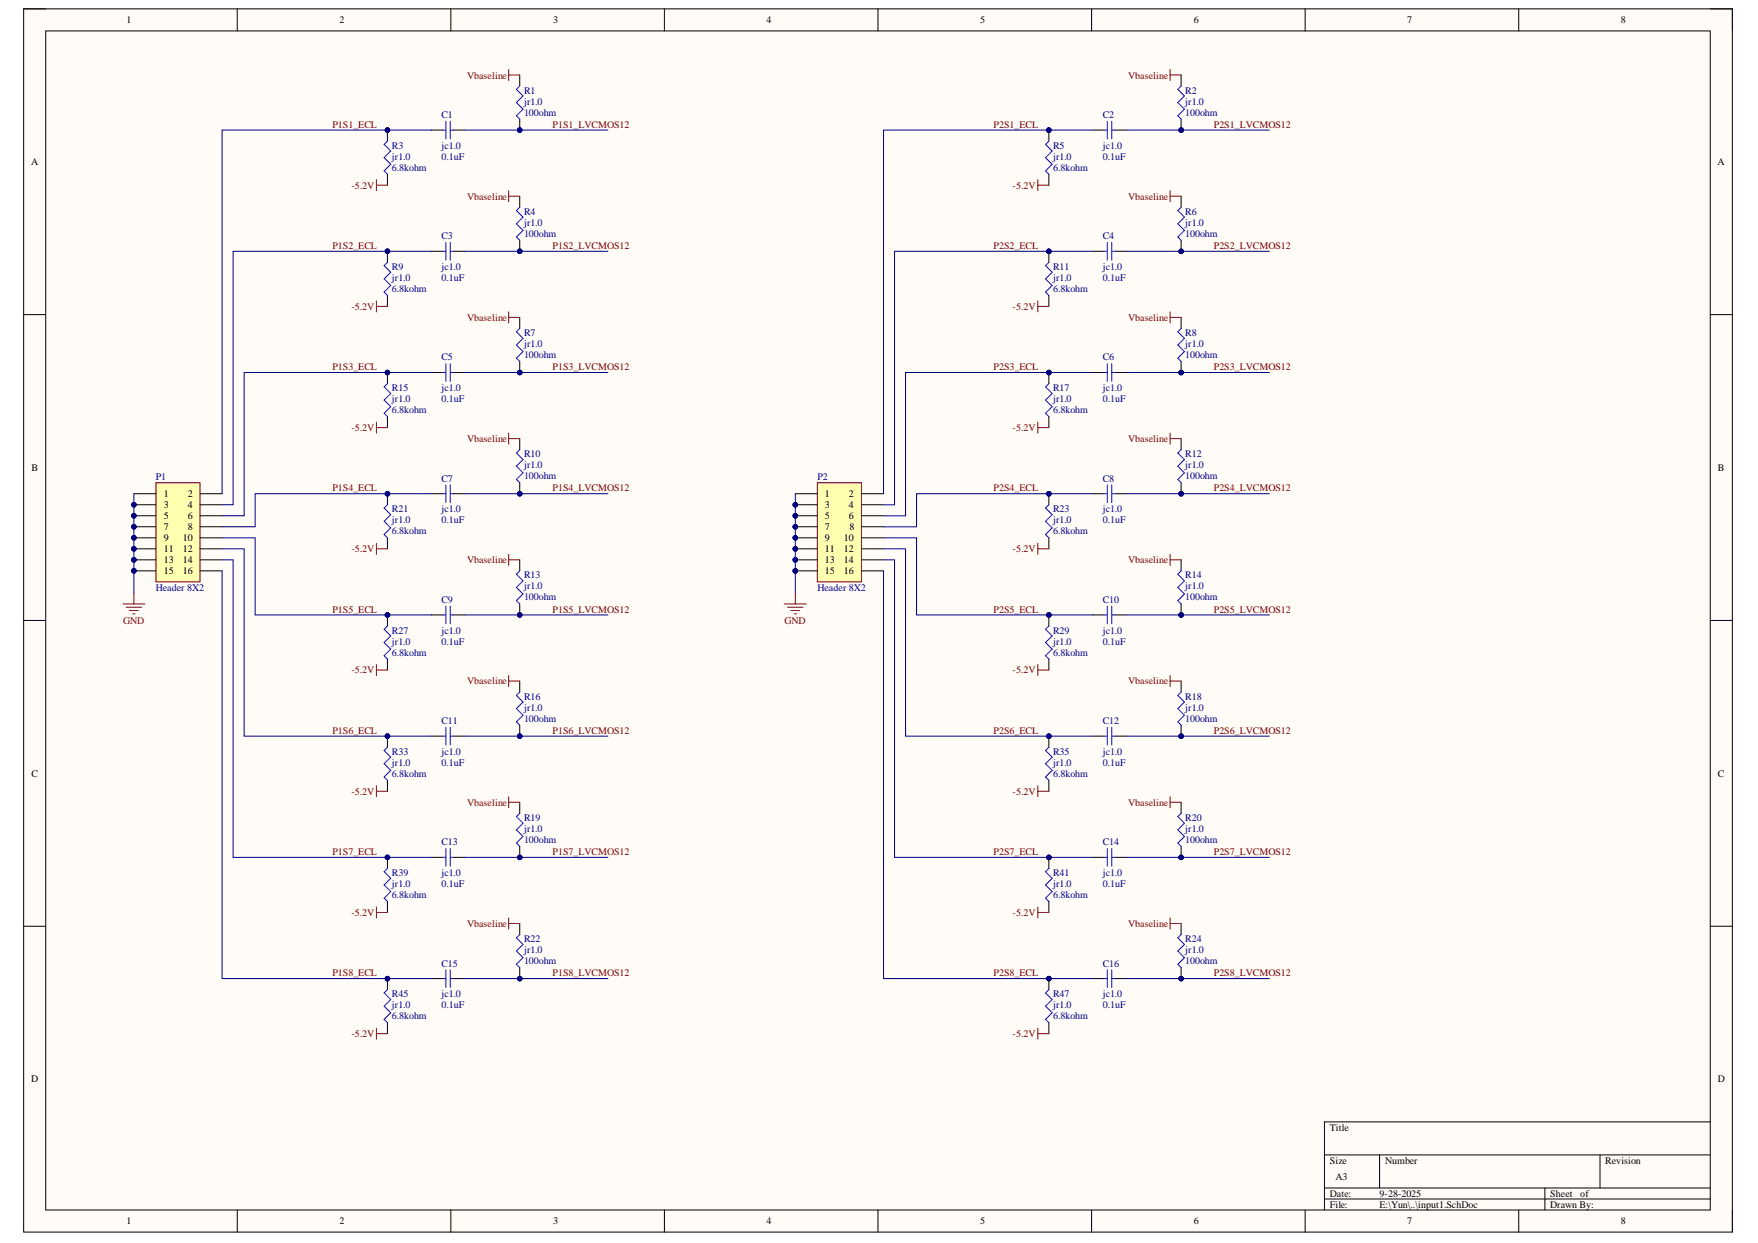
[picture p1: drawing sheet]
<svg xmlns="http://www.w3.org/2000/svg" width="297mm" height="210mm" viewBox="0 0 297 210" stroke-linecap="round" stroke-linejoin="round" font-family="sans-serif">
<defs><g id="words">
<g font-size="1.7">
<text x="21.4" y="3.9">1</text>
<text x="57.3" y="3.9">2</text>
<text x="93.5" y="3.9">3</text>
<text x="129.5" y="3.9">4</text>
<text x="165.6" y="3.9">5</text>
<text x="201.7" y="3.9">6</text>
<text x="237.7" y="3.9">7</text>
<text x="273.9" y="3.9">8</text>
<text x="5.2" y="27.9">A</text>
<text x="290.2" y="27.9">A</text>
<text x="5.3" y="79.5">B</text>
<text x="27.7" y="83.9">1</text>
<text x="31.7" y="83.9">2</text>
<text x="139.4" y="83.9">1</text>
<text x="143.4" y="83.9">2</text>
<text x="290.3" y="79.5">B</text>
<text x="27.7" y="85.8">3</text>
<text x="27.7" y="87.7">5</text>
<text x="27.7" y="89.6">7</text>
<text x="31.7" y="85.8">4</text>
<text x="31.7" y="87.7">6</text>
<text x="31.7" y="89.6">8</text>
<text x="139.4" y="85.8">3</text>
<text x="139.4" y="87.7">5</text>
<text x="139.4" y="89.6">7</text>
<text x="143.4" y="85.8">4</text>
<text x="143.4" y="87.7">6</text>
<text x="143.5" y="89.6">8</text>
<text x="27.7" y="91.4">9</text>
<text x="27.7" y="93.3">11</text>
<text x="27.7" y="95.1">13</text>
<text x="30.9" y="91.4">10</text>
<text x="30.9" y="93.3">12</text>
<text x="30.9" y="95.1">14</text>
<text x="139.4" y="91.4">9</text>
<text x="139.4" y="93.3">11</text>
<text x="139.4" y="95.1">13</text>
<text x="142.6" y="91.4">10</text>
<text x="142.6" y="93.3">12</text>
<text x="142.6" y="95.1">14</text>
<text x="27.7" y="97">15</text>
<text x="30.9" y="97">16</text>
<text x="139.4" y="97">15</text>
<text x="142.6" y="97">16</text>
<text x="5.3" y="131.1">C</text>
<text x="290.3" y="131.1">C</text>
<text x="5.2" y="182.8">D</text>
<text x="290.3" y="182.8">D</text>
<text x="224.7" y="191">Title</text>
<text x="224.7" y="196.5">Size</text>
<text x="234" y="196.5">Number</text>
<text x="271.2" y="196.5">Revision</text>
<text x="224.7" y="202.1">Date:</text>
<text x="224.7" y="204">File:</text>
<text x="225.6" y="199.3">A3</text>
<text x="233.1" y="202.1">9-28-2025</text>
<text x="233.1" y="204">E:\Yun\..\input1.SchDoc</text>
<text x="261.9" y="202.1">Sheet</text>
<text x="261.9" y="204">Drawn By:</text>
<text x="267" y="202.1">of</text>
<text x="21.4" y="206.8">1</text>
<text x="57.3" y="206.8">2</text>
<text x="93.5" y="206.8">3</text>
<text x="129.5" y="206.8">4</text>
<text x="165.6" y="206.8">5</text>
<text x="201.7" y="206.8">6</text>
<text x="237.7" y="206.8">7</text>
<text x="273.9" y="206.8">8</text>
</g>
<g font-size="1.7" fill="#800000">
<text x="78.9" y="13.3">Vbaseline</text>
<text x="190.6" y="13.3">Vbaseline</text>
<text x="56.2" y="21.6">P1S1_ECL</text>
<text x="93.4" y="21.6">P1S1_LVCMOS12</text>
<text x="167.9" y="21.6">P2S1_ECL</text>
<text x="205.1" y="21.6">P2S1_LVCMOS12</text>
<text x="59.4" y="31.9">-5.2V</text>
<text x="78.9" y="33.7">Vbaseline</text>
<text x="171.1" y="31.9">-5.2V</text>
<text x="190.6" y="33.7">Vbaseline</text>
<text x="56.2" y="42.1">P1S2_ECL</text>
<text x="93.4" y="42.1">P1S2_LVCMOS12</text>
<text x="167.9" y="42.1">P2S2_ECL</text>
<text x="205.1" y="42.1">P2S2_LVCMOS12</text>
<text x="59.4" y="52.3">-5.2V</text>
<text x="171.1" y="52.3">-5.2V</text>
<text x="78.9" y="54.2">Vbaseline</text>
<text x="190.6" y="54.2">Vbaseline</text>
<text x="56.2" y="62.5">P1S3_ECL</text>
<text x="93.4" y="62.5">P1S3_LVCMOS12</text>
<text x="167.9" y="62.5">P2S3_ECL</text>
<text x="205.1" y="62.5">P2S3_LVCMOS12</text>
<text x="59.4" y="72.7">-5.2V</text>
<text x="78.9" y="74.6">Vbaseline</text>
<text x="171.1" y="72.7">-5.2V</text>
<text x="190.6" y="74.6">Vbaseline</text>
<text x="56.2" y="83">P1S4_ECL</text>
<text x="93.4" y="83">P1S4_LVCMOS12</text>
<text x="167.9" y="83">P2S4_ECL</text>
<text x="205.1" y="83">P2S4_LVCMOS12</text>
<text x="59.4" y="93.3">-5.2V</text>
<text x="78.9" y="95.1">Vbaseline</text>
<text x="171.1" y="93.3">-5.2V</text>
<text x="190.6" y="95.1">Vbaseline</text>
<text x="20.8" y="105.4">GND</text>
<text x="56.2" y="103.5">P1S5_ECL</text>
<text x="93.4" y="103.5">P1S5_LVCMOS12</text>
<text x="132.5" y="105.4">GND</text>
<text x="167.9" y="103.5">P2S5_ECL</text>
<text x="205.1" y="103.5">P2S5_LVCMOS12</text>
<text x="59.4" y="113.7">-5.2V</text>
<text x="171.1" y="113.7">-5.2V</text>
<text x="78.9" y="115.6">Vbaseline</text>
<text x="190.6" y="115.6">Vbaseline</text>
<text x="56.2" y="124">P1S6_ECL</text>
<text x="93.4" y="124">P1S6_LVCMOS12</text>
<text x="167.9" y="124">P2S6_ECL</text>
<text x="205.1" y="124">P2S6_LVCMOS12</text>
<text x="59.4" y="134.2">-5.2V</text>
<text x="78.9" y="136">Vbaseline</text>
<text x="171.1" y="134.2">-5.2V</text>
<text x="190.6" y="136">Vbaseline</text>
<text x="56.2" y="144.4">P1S7_ECL</text>
<text x="93.4" y="144.4">P1S7_LVCMOS12</text>
<text x="167.9" y="144.4">P2S7_ECL</text>
<text x="205.1" y="144.4">P2S7_LVCMOS12</text>
<text x="59.4" y="154.6">-5.2V</text>
<text x="171.1" y="154.6">-5.2V</text>
<text x="78.9" y="156.5">Vbaseline</text>
<text x="190.6" y="156.5">Vbaseline</text>
<text x="56.2" y="164.9">P1S8_ECL</text>
<text x="93.4" y="164.9">P1S8_LVCMOS12</text>
<text x="167.9" y="164.9">P2S8_ECL</text>
<text x="205.1" y="164.9">P2S8_LVCMOS12</text>
<text x="59.4" y="175.2">-5.2V</text>
<text x="171.1" y="175.2">-5.2V</text>
</g>
<g font-size="1.7" fill="#000080">
<text x="88.6" y="15.8">R1</text>
<text x="88.6" y="17.7">jr1.0</text>
<text x="200.3" y="15.8">R2</text>
<text x="200.3" y="17.7">jr1.0</text>
<text x="74.6" y="19.9">C1</text>
<text x="88.6" y="19.5">100ohm</text>
<text x="186.3" y="19.9">C2</text>
<text x="200.3" y="19.5">100ohm</text>
<text x="66.2" y="28.9">6.8kohm</text>
<text x="66.2" y="25.2">R3</text>
<text x="66.2" y="27">jr1.0</text>
<text x="74.6" y="27">0.1uF</text>
<text x="74.6" y="25.2">jc1.0</text>
<text x="177.9" y="28.9">6.8kohm</text>
<text x="177.9" y="25.2">R5</text>
<text x="177.9" y="27">jr1.0</text>
<text x="186.3" y="27">0.1uF</text>
<text x="186.3" y="25.2">jc1.0</text>
<text x="74.6" y="40.4">C3</text>
<text x="88.6" y="40">100ohm</text>
<text x="88.6" y="36.3">R4</text>
<text x="88.6" y="38.2">jr1.0</text>
<text x="186.3" y="40.4">C4</text>
<text x="200.3" y="40">100ohm</text>
<text x="200.3" y="36.3">R6</text>
<text x="200.3" y="38.2">jr1.0</text>
<text x="66.2" y="45.6">R9</text>
<text x="66.2" y="47.5">jr1.0</text>
<text x="74.6" y="47.5">0.1uF</text>
<text x="74.6" y="45.6">jc1.0</text>
<text x="177.9" y="45.6">R11</text>
<text x="177.9" y="47.5">jr1.0</text>
<text x="186.3" y="47.5">0.1uF</text>
<text x="186.3" y="45.6">jc1.0</text>
<text x="66.2" y="49.3">6.8kohm</text>
<text x="177.9" y="49.3">6.8kohm</text>
<text x="88.6" y="56.8">R7</text>
<text x="88.6" y="58.6">jr1.0</text>
<text x="200.3" y="56.8">R8</text>
<text x="200.3" y="58.6">jr1.0</text>
<text x="74.6" y="60.8">C5</text>
<text x="88.6" y="60.5">100ohm</text>
<text x="186.3" y="60.8">C6</text>
<text x="200.3" y="60.5">100ohm</text>
<text x="66.2" y="69.8">6.8kohm</text>
<text x="66.2" y="66.1">R15</text>
<text x="66.2" y="67.9">jr1.0</text>
<text x="74.6" y="67.9">0.1uF</text>
<text x="74.6" y="66.1">jc1.0</text>
<text x="177.9" y="69.8">6.8kohm</text>
<text x="177.9" y="66.1">R17</text>
<text x="177.9" y="67.9">jr1.0</text>
<text x="186.3" y="67.9">0.1uF</text>
<text x="186.3" y="66.1">jc1.0</text>
<text x="88.6" y="77.2">R10</text>
<text x="200.3" y="77.2">R12</text>
<text x="26.3" y="81.1">P1</text>
<text x="74.6" y="81.4">C7</text>
<text x="88.6" y="80.9">100ohm</text>
<text x="88.6" y="79.1">jr1.0</text>
<text x="138.1" y="81.1">P2</text>
<text x="186.3" y="81.4">C8</text>
<text x="200.3" y="80.9">100ohm</text>
<text x="200.3" y="79.1">jr1.0</text>
<text x="66.2" y="86.5">R21</text>
<text x="66.2" y="88.4">jr1.0</text>
<text x="74.6" y="88.4">0.1uF</text>
<text x="74.6" y="86.5">jc1.0</text>
<text x="177.9" y="86.5">R23</text>
<text x="177.9" y="88.4">jr1.0</text>
<text x="186.3" y="88.4">0.1uF</text>
<text x="186.3" y="86.5">jc1.0</text>
<text x="66.2" y="90.2">6.8kohm</text>
<text x="177.9" y="90.2">6.8kohm</text>
<text x="26.3" y="99.8">Header 8X2</text>
<text x="74.6" y="101.8">C9</text>
<text x="88.6" y="101.4">100ohm</text>
<text x="88.6" y="97.7">R13</text>
<text x="88.6" y="99.5">jr1.0</text>
<text x="138.1" y="99.8">Header 8X2</text>
<text x="186.3" y="101.8">C10</text>
<text x="200.3" y="101.4">100ohm</text>
<text x="200.3" y="97.7">R14</text>
<text x="200.3" y="99.5">jr1.0</text>
<text x="66.2" y="107.1">R27</text>
<text x="74.6" y="107.1">jc1.0</text>
<text x="177.9" y="107.1">R29</text>
<text x="186.3" y="107.1">jc1.0</text>
<text x="66.2" y="110.8">6.8kohm</text>
<text x="66.2" y="108.9">jr1.0</text>
<text x="74.6" y="108.9">0.1uF</text>
<text x="177.9" y="110.8">6.8kohm</text>
<text x="177.9" y="108.9">jr1.0</text>
<text x="186.3" y="108.9">0.1uF</text>
<text x="88.6" y="118.2">R16</text>
<text x="200.3" y="118.2">R18</text>
<text x="74.6" y="122.3">C11</text>
<text x="88.6" y="121.9">100ohm</text>
<text x="88.6" y="120.1">jr1.0</text>
<text x="186.3" y="122.3">C12</text>
<text x="200.3" y="121.9">100ohm</text>
<text x="200.3" y="120.1">jr1.0</text>
<text x="66.2" y="131.2">6.8kohm</text>
<text x="66.2" y="127.5">R33</text>
<text x="66.2" y="129.4">jr1.0</text>
<text x="74.6" y="129.4">0.1uF</text>
<text x="74.6" y="127.5">jc1.0</text>
<text x="177.9" y="131.2">6.8kohm</text>
<text x="177.9" y="127.5">R35</text>
<text x="177.9" y="129.4">jr1.0</text>
<text x="186.3" y="129.4">0.1uF</text>
<text x="186.3" y="127.5">jc1.0</text>
<text x="74.6" y="142.7">C13</text>
<text x="88.6" y="142.4">100ohm</text>
<text x="88.6" y="138.7">R19</text>
<text x="88.6" y="140.5">jr1.0</text>
<text x="186.3" y="142.7">C14</text>
<text x="200.3" y="142.4">100ohm</text>
<text x="200.3" y="138.7">R20</text>
<text x="200.3" y="140.5">jr1.0</text>
<text x="66.2" y="148">R39</text>
<text x="66.2" y="149.8">jr1.0</text>
<text x="74.6" y="149.8">0.1uF</text>
<text x="74.6" y="148">jc1.0</text>
<text x="177.9" y="148">R41</text>
<text x="177.9" y="149.8">jr1.0</text>
<text x="186.3" y="149.8">0.1uF</text>
<text x="186.3" y="148">jc1.0</text>
<text x="66.2" y="151.7">6.8kohm</text>
<text x="177.9" y="151.7">6.8kohm</text>
<text x="88.6" y="159.1">R22</text>
<text x="88.6" y="161">jr1.0</text>
<text x="200.3" y="159.1">R24</text>
<text x="200.3" y="161">jr1.0</text>
<text x="74.6" y="163.2">C15</text>
<text x="88.6" y="162.8">100ohm</text>
<text x="186.3" y="163.2">C16</text>
<text x="200.3" y="162.8">100ohm</text>
<text x="66.2" y="172.1">6.8kohm</text>
<text x="66.2" y="168.4">R45</text>
<text x="66.2" y="170.3">jr1.0</text>
<text x="74.6" y="170.3">0.1uF</text>
<text x="74.6" y="168.4">jc1.0</text>
<text x="177.9" y="172.1">6.8kohm</text>
<text x="177.9" y="168.4">R47</text>
<text x="177.9" y="170.3">jr1.0</text>
<text x="186.3" y="170.3">0.1uF</text>
<text x="186.3" y="168.4">jc1.0</text>
</g>
</g></defs>
<path d="M4 1.5h288.7v206.6h-288.7z" fill-rule="evenodd" fill="#fffcf8"/>
<path d="M4 1.5h288.7v206.6h-288.7z" fill="none" stroke="#000" stroke-width=".17"/>
<path d="M7.7 5.2h281.3v199.1h-281.3z" fill-rule="evenodd" fill="#fffcf8"/>
<g fill="none" stroke="#000" stroke-width=".17">
<path d="M4 1.5h3.7M7.7 5.2h281.3v199.1h-281.3zM40.1 1.5v3.7M76.2 1.5v3.7M112.3 1.5v3.7M148.3 1.5v3.7M184.4 1.5v3.7M220.5 1.5v3.7M256.6 1.5v3.7M289 1.5h3.7v3.7M4 53.1h3.7M289 53.1h3.7"/>
<path d="M4 104.8h3.7M289 104.8h3.7M4 156.4h3.7M289 156.4h3.7M223.8 195h65.2M233.1 195v5.6M270.3 195v5.6M289 189.4h-65.2v14.9M40.1 204.3v3.8M76.2 204.3v3.8M112.3 204.3v3.8M148.3 204.3v3.8"/>
<path d="M184.4 204.3v3.8M220.5 204.3v3.8M223.8 200.6h65.2M223.8 202.5h65.2M256.6 204.3v3.8M261 200.6v3.7M292.7 204.3v3.8"/>
</g>
<circle cx="22.6" cy="85.2" r=".37" fill="#000080"/>
<circle cx="22.6" cy="85.2" r=".37" fill="none" stroke="#000080" stroke-width=".17"/>
<circle cx="22.6" cy="87.1" r=".37" fill="#000080"/>
<circle cx="22.6" cy="87.1" r=".37" fill="none" stroke="#000080" stroke-width=".17"/>
<circle cx="22.6" cy="89" r=".37" fill="#000080"/>
<circle cx="22.6" cy="89" r=".37" fill="none" stroke="#000080" stroke-width=".17"/>
<circle cx="22.6" cy="90.8" r=".37" fill="#000080"/>
<circle cx="22.6" cy="90.8" r=".37" fill="none" stroke="#000080" stroke-width=".17"/>
<circle cx="22.6" cy="92.7" r=".37" fill="#000080"/>
<circle cx="22.6" cy="92.7" r=".37" fill="none" stroke="#000080" stroke-width=".17"/>
<circle cx="22.6" cy="94.5" r=".37" fill="#000080"/>
<circle cx="22.6" cy="94.5" r=".37" fill="none" stroke="#000080" stroke-width=".17"/>
<circle cx="22.6" cy="96.4" r=".37" fill="#000080"/>
<circle cx="22.6" cy="96.4" r=".37" fill="none" stroke="#000080" stroke-width=".17"/>
<path d="M26.4 81.5h7.4v16.8h-7.4z" fill-rule="evenodd" fill="#ffffb0"/>
<path d="M26.4 81.5h7.4v16.8h-7.4z" fill="none" stroke="#800000" stroke-width=".17"/>
<path d="M22.6 83.4h3.8M22.6 85.2h3.8M33.8 83.4h3.7" fill="none" stroke="#000" stroke-width=".17"/>
<circle cx="22.6" cy="85.2" r=".37" fill="#000080"/>
<circle cx="22.6" cy="85.2" r=".37" fill="none" stroke="#000080" stroke-width=".17"/>
<path d="M22.6 87.1h3.8M33.8 85.2h3.7" fill="none" stroke="#000" stroke-width=".17"/>
<circle cx="22.6" cy="87.1" r=".37" fill="#000080"/>
<circle cx="22.6" cy="87.1" r=".37" fill="none" stroke="#000080" stroke-width=".17"/>
<path d="M22.6 89h3.8M33.8 87.1h3.7" fill="none" stroke="#000" stroke-width=".17"/>
<circle cx="22.6" cy="89" r=".37" fill="#000080"/>
<circle cx="22.6" cy="89" r=".37" fill="none" stroke="#000080" stroke-width=".17"/>
<path d="M22.6 90.8h3.8M33.8 89h3.7" fill="none" stroke="#000" stroke-width=".17"/>
<circle cx="22.6" cy="90.8" r=".37" fill="#000080"/>
<circle cx="22.6" cy="90.8" r=".37" fill="none" stroke="#000080" stroke-width=".17"/>
<path d="M22.6 92.7h3.8M33.8 90.8h3.7" fill="none" stroke="#000" stroke-width=".17"/>
<circle cx="22.6" cy="92.7" r=".37" fill="#000080"/>
<circle cx="22.6" cy="92.7" r=".37" fill="none" stroke="#000080" stroke-width=".17"/>
<path d="M22.6 94.5h3.8M33.8 92.7h3.7" fill="none" stroke="#000" stroke-width=".17"/>
<circle cx="22.6" cy="94.5" r=".37" fill="#000080"/>
<circle cx="22.6" cy="94.5" r=".37" fill="none" stroke="#000080" stroke-width=".17"/>
<path d="M22.6 96.4h3.8M33.8 94.5h3.7" fill="none" stroke="#000" stroke-width=".17"/>
<circle cx="22.6" cy="96.4" r=".37" fill="#000080"/>
<circle cx="22.6" cy="96.4" r=".37" fill="none" stroke="#000080" stroke-width=".17"/>
<path d="M33.8 96.4h3.7" fill="none" stroke="#000" stroke-width=".17"/>
<path d="M20.8 102h3.7M21.3 102.5h2.6M21.9 103.1h1.5M22.4 103.7h.4M22.6 100.1v1.9" fill="none" stroke="#800000" stroke-width=".17"/>
<circle cx="65.5" cy="22" r=".37" fill="#000080"/>
<circle cx="65.5" cy="22" r=".37" fill="none" stroke="#000080" stroke-width=".17"/>
<path d="M65.5 22v1.8M65.5 29.4v1.9" fill="none" stroke="#000" stroke-width=".17"/>
<circle cx="65.5" cy="22" r=".37" fill="#000080"/>
<circle cx="65.5" cy="22" r=".37" fill="none" stroke="#000080" stroke-width=".17"/>
<path d="M65.5 23.8l-.6 .6 1.1 1.1-1.1 1.1 1.1 1.1-1.1 1.2 .6 .5M74.8 22h.5M75.3 20.5v3M76.1 20.5v3M76.1 22h.5" fill="none" stroke="#00f" stroke-width=".17"/>
<path d="M72.9 22h1.9M76.6 22h1.9" fill="none" stroke="#000" stroke-width=".17"/>
<circle cx="65.5" cy="42.4" r=".37" fill="#000080"/>
<circle cx="65.5" cy="42.4" r=".37" fill="none" stroke="#000080" stroke-width=".17"/>
<path d="M65.5 42.4v1.9M65.5 49.9v1.8" fill="none" stroke="#000" stroke-width=".17"/>
<circle cx="65.5" cy="42.4" r=".37" fill="#000080"/>
<circle cx="65.5" cy="42.4" r=".37" fill="none" stroke="#000080" stroke-width=".17"/>
<path d="M65.5 44.3l-.6 .6 1.1 1.1-1.1 1.1 1.1 1.1-1.1 1.1 .6 .6M74.8 42.4h.5M75.3 40.9v3M76.1 40.9v3M76.1 42.4h.5" fill="none" stroke="#00f" stroke-width=".17"/>
<path d="M72.9 42.4h1.9M76.6 42.4h1.9" fill="none" stroke="#000" stroke-width=".17"/>
<circle cx="65.5" cy="62.9" r=".37" fill="#000080"/>
<circle cx="65.5" cy="62.9" r=".37" fill="none" stroke="#000080" stroke-width=".17"/>
<path d="M65.5 62.9v1.9M65.5 70.4v1.8" fill="none" stroke="#000" stroke-width=".17"/>
<circle cx="65.5" cy="62.9" r=".37" fill="#000080"/>
<circle cx="65.5" cy="62.9" r=".37" fill="none" stroke="#000080" stroke-width=".17"/>
<path d="M65.5 64.8l-.6 .5 1.1 1.1-1.1 1.2 1.1 1.1-1.1 1.1 .6 .6M74.8 62.9h.5M75.3 61.4v3M76.1 61.4v3M76.1 62.9h.5" fill="none" stroke="#00f" stroke-width=".17"/>
<path d="M72.9 62.9h1.9M76.6 62.9h1.9" fill="none" stroke="#000" stroke-width=".17"/>
<circle cx="65.5" cy="83.4" r=".37" fill="#000080"/>
<circle cx="65.5" cy="83.4" r=".37" fill="none" stroke="#000080" stroke-width=".17"/>
<path d="M65.5 83.4v1.8M65.5 90.8v1.9" fill="none" stroke="#000" stroke-width=".17"/>
<circle cx="65.5" cy="83.4" r=".37" fill="#000080"/>
<circle cx="65.5" cy="83.4" r=".37" fill="none" stroke="#000080" stroke-width=".17"/>
<path d="M65.5 85.2l-.6 .6 1.1 1.1-1.1 1.1 1.1 1.1-1.1 1.2 .6 .5M74.8 83.4h.5M75.3 81.9v3M76.1 81.9v3M76.1 83.4h.5" fill="none" stroke="#00f" stroke-width=".17"/>
<path d="M72.9 83.4h1.9M76.6 83.4h1.9" fill="none" stroke="#000" stroke-width=".17"/>
<circle cx="65.5" cy="103.8" r=".37" fill="#000080"/>
<circle cx="65.5" cy="103.8" r=".37" fill="none" stroke="#000080" stroke-width=".17"/>
<path d="M65.5 103.8v1.9M65.5 111.3v1.8" fill="none" stroke="#000" stroke-width=".17"/>
<circle cx="65.5" cy="103.8" r=".37" fill="#000080"/>
<circle cx="65.5" cy="103.8" r=".37" fill="none" stroke="#000080" stroke-width=".17"/>
<path d="M65.5 105.7l-.6 .6 1.1 1.1-1.1 1.1 1.1 1.1-1.1 1.1 .6 .6M74.8 103.8h.5M75.3 102.4v2.9M76.1 102.4v2.9M76.1 103.8h.5" fill="none" stroke="#00f" stroke-width=".17"/>
<path d="M72.9 103.8h1.9M76.6 103.8h1.9" fill="none" stroke="#000" stroke-width=".17"/>
<circle cx="65.5" cy="124.3" r=".37" fill="#000080"/>
<circle cx="65.5" cy="124.3" r=".37" fill="none" stroke="#000080" stroke-width=".17"/>
<path d="M65.5 124.3v1.9M65.5 131.8v1.8" fill="none" stroke="#000" stroke-width=".17"/>
<circle cx="65.5" cy="124.3" r=".37" fill="#000080"/>
<circle cx="65.5" cy="124.3" r=".37" fill="none" stroke="#000080" stroke-width=".17"/>
<path d="M65.5 126.2l-.6 .5 1.1 1.2-1.1 1.1 1.1 1.1-1.1 1.1 .6 .6M74.8 124.3h.5M75.3 122.8v3M76.1 122.8v3M76.1 124.3h.5" fill="none" stroke="#00f" stroke-width=".17"/>
<path d="M72.9 124.3h1.9M76.6 124.3h1.9" fill="none" stroke="#000" stroke-width=".17"/>
<circle cx="65.5" cy="144.8" r=".37" fill="#000080"/>
<circle cx="65.5" cy="144.8" r=".37" fill="none" stroke="#000080" stroke-width=".17"/>
<path d="M65.5 144.8v1.8M65.5 152.2v1.9" fill="none" stroke="#000" stroke-width=".17"/>
<circle cx="65.5" cy="144.8" r=".37" fill="#000080"/>
<circle cx="65.5" cy="144.8" r=".37" fill="none" stroke="#000080" stroke-width=".17"/>
<path d="M65.5 146.6l-.6 .6 1.1 1.1-1.1 1.1 1.1 1.2-1.1 1.1 .6 .5M74.8 144.8h.5M75.3 143.3v3M76.1 143.3v3M76.1 144.8h.5" fill="none" stroke="#00f" stroke-width=".17"/>
<path d="M72.9 144.8h1.9M76.6 144.8h1.9" fill="none" stroke="#000" stroke-width=".17"/>
<circle cx="65.5" cy="165.3" r=".37" fill="#000080"/>
<circle cx="65.5" cy="165.3" r=".37" fill="none" stroke="#000080" stroke-width=".17"/>
<path d="M65.5 165.3v1.8M65.5 172.7v1.9" fill="none" stroke="#000" stroke-width=".17"/>
<circle cx="65.5" cy="165.3" r=".37" fill="#000080"/>
<circle cx="65.5" cy="165.3" r=".37" fill="none" stroke="#000080" stroke-width=".17"/>
<path d="M65.5 167.1l-.6 .6 1.1 1.1-1.1 1.1 1.1 1.1-1.1 1.1 .6 .6M74.8 165.3h.5M75.3 163.8v2.9M76.1 163.8v2.9M76.1 165.3h.5" fill="none" stroke="#00f" stroke-width=".17"/>
<path d="M72.9 165.3h1.9M76.6 165.3h1.9" fill="none" stroke="#000" stroke-width=".17"/>
<circle cx="134.4" cy="85.2" r=".37" fill="#000080"/>
<circle cx="134.4" cy="85.2" r=".37" fill="none" stroke="#000080" stroke-width=".17"/>
<circle cx="134.4" cy="87.1" r=".37" fill="#000080"/>
<circle cx="134.4" cy="87.1" r=".37" fill="none" stroke="#000080" stroke-width=".17"/>
<circle cx="134.4" cy="89" r=".37" fill="#000080"/>
<circle cx="134.4" cy="89" r=".37" fill="none" stroke="#000080" stroke-width=".17"/>
<circle cx="134.4" cy="90.8" r=".37" fill="#000080"/>
<circle cx="134.4" cy="90.8" r=".37" fill="none" stroke="#000080" stroke-width=".17"/>
<circle cx="134.4" cy="92.7" r=".37" fill="#000080"/>
<circle cx="134.4" cy="92.7" r=".37" fill="none" stroke="#000080" stroke-width=".17"/>
<circle cx="134.4" cy="94.5" r=".37" fill="#000080"/>
<circle cx="134.4" cy="94.5" r=".37" fill="none" stroke="#000080" stroke-width=".17"/>
<circle cx="134.4" cy="96.4" r=".37" fill="#000080"/>
<circle cx="134.4" cy="96.4" r=".37" fill="none" stroke="#000080" stroke-width=".17"/>
<path d="M138.1 81.5h7.5v16.8h-7.5z" fill-rule="evenodd" fill="#ffffb0"/>
<path d="M138.1 81.5h7.5v16.8h-7.5z" fill="none" stroke="#800000" stroke-width=".17"/>
<path d="M134.4 83.4h3.7M134.4 85.2h3.7M145.6 83.4h3.7" fill="none" stroke="#000" stroke-width=".17"/>
<circle cx="134.4" cy="85.2" r=".37" fill="#000080"/>
<circle cx="134.4" cy="85.2" r=".37" fill="none" stroke="#000080" stroke-width=".17"/>
<path d="M134.4 87.1h3.7M145.6 85.2h3.7" fill="none" stroke="#000" stroke-width=".17"/>
<circle cx="134.4" cy="87.1" r=".37" fill="#000080"/>
<circle cx="134.4" cy="87.1" r=".37" fill="none" stroke="#000080" stroke-width=".17"/>
<path d="M134.4 89h3.7M145.6 87.1h3.7" fill="none" stroke="#000" stroke-width=".17"/>
<circle cx="134.4" cy="89" r=".37" fill="#000080"/>
<circle cx="134.4" cy="89" r=".37" fill="none" stroke="#000080" stroke-width=".17"/>
<path d="M134.4 90.8h3.7M145.6 89h3.7" fill="none" stroke="#000" stroke-width=".17"/>
<circle cx="134.4" cy="90.8" r=".37" fill="#000080"/>
<circle cx="134.4" cy="90.8" r=".37" fill="none" stroke="#000080" stroke-width=".17"/>
<path d="M134.4 92.7h3.7M145.6 90.8h3.7" fill="none" stroke="#000" stroke-width=".17"/>
<circle cx="134.4" cy="92.7" r=".37" fill="#000080"/>
<circle cx="134.4" cy="92.7" r=".37" fill="none" stroke="#000080" stroke-width=".17"/>
<path d="M134.4 94.5h3.7M145.6 92.7h3.7" fill="none" stroke="#000" stroke-width=".17"/>
<circle cx="134.4" cy="94.5" r=".37" fill="#000080"/>
<circle cx="134.4" cy="94.5" r=".37" fill="none" stroke="#000080" stroke-width=".17"/>
<path d="M134.4 96.4h3.7M145.6 94.5h3.7" fill="none" stroke="#000" stroke-width=".17"/>
<circle cx="134.4" cy="96.4" r=".37" fill="#000080"/>
<circle cx="134.4" cy="96.4" r=".37" fill="none" stroke="#000080" stroke-width=".17"/>
<path d="M145.6 96.4h3.7" fill="none" stroke="#000" stroke-width=".17"/>
<g fill="none" stroke="#800000" stroke-width=".17">
<path d="M63.6 30.3v1.9M63.6 31.3h1.9M63.6 50.8v1.9M63.6 51.7h1.9M63.6 71.3v1.8M63.6 72.2h1.9M63.6 91.7v1.9M63.6 92.7h1.9M63.6 112.2v1.9M63.6 113.1h1.9M132.5 102h3.7M133.1 102.5h2.6"/>
<path d="M133.6 103.1h1.5M134.2 103.7h.4M134.4 100.1v1.9M63.6 132.7v1.8M63.6 133.6h1.9M63.6 153.2v1.8M63.6 154.1h1.9M63.6 173.6v1.9M63.6 174.6h1.9"/>
</g>
<circle cx="177.2" cy="22" r=".37" fill="#000080"/>
<circle cx="177.2" cy="22" r=".37" fill="none" stroke="#000080" stroke-width=".17"/>
<path d="M177.2 22v1.8M177.2 29.4v1.9" fill="none" stroke="#000" stroke-width=".17"/>
<circle cx="177.2" cy="22" r=".37" fill="#000080"/>
<circle cx="177.2" cy="22" r=".37" fill="none" stroke="#000080" stroke-width=".17"/>
<path d="M177.2 23.8l-.5 .6 1.1 1.1-1.1 1.1 1.1 1.1-1.1 1.2 .5 .5M186.5 22h.6M187.1 20.5v3M187.8 20.5v3M187.8 22h.6" fill="none" stroke="#00f" stroke-width=".17"/>
<path d="M184.7 22h1.8M188.4 22h1.9" fill="none" stroke="#000" stroke-width=".17"/>
<circle cx="177.2" cy="42.4" r=".37" fill="#000080"/>
<circle cx="177.2" cy="42.4" r=".37" fill="none" stroke="#000080" stroke-width=".17"/>
<path d="M177.2 42.4v1.9M177.2 49.9v1.8" fill="none" stroke="#000" stroke-width=".17"/>
<circle cx="177.2" cy="42.4" r=".37" fill="#000080"/>
<circle cx="177.2" cy="42.4" r=".37" fill="none" stroke="#000080" stroke-width=".17"/>
<path d="M177.2 44.3l-.5 .6 1.1 1.1-1.1 1.1 1.1 1.1-1.1 1.1 .5 .6M186.5 42.4h.6M187.1 40.9v3M187.8 40.9v3M187.8 42.4h.6" fill="none" stroke="#00f" stroke-width=".17"/>
<path d="M184.7 42.4h1.8M188.4 42.4h1.9" fill="none" stroke="#000" stroke-width=".17"/>
<circle cx="177.2" cy="62.9" r=".37" fill="#000080"/>
<circle cx="177.2" cy="62.9" r=".37" fill="none" stroke="#000080" stroke-width=".17"/>
<path d="M177.2 62.9v1.9M177.2 70.4v1.8" fill="none" stroke="#000" stroke-width=".17"/>
<circle cx="177.2" cy="62.9" r=".37" fill="#000080"/>
<circle cx="177.2" cy="62.9" r=".37" fill="none" stroke="#000080" stroke-width=".17"/>
<path d="M177.2 64.8l-.5 .5 1.1 1.1-1.1 1.2 1.1 1.1-1.1 1.1 .5 .6M186.5 62.9h.6M187.1 61.4v3M187.8 61.4v3M187.8 62.9h.6" fill="none" stroke="#00f" stroke-width=".17"/>
<path d="M184.7 62.9h1.8M188.4 62.9h1.9" fill="none" stroke="#000" stroke-width=".17"/>
<circle cx="177.2" cy="83.4" r=".37" fill="#000080"/>
<circle cx="177.2" cy="83.4" r=".37" fill="none" stroke="#000080" stroke-width=".17"/>
<path d="M177.2 83.4v1.8M177.2 90.8v1.9" fill="none" stroke="#000" stroke-width=".17"/>
<circle cx="177.2" cy="83.4" r=".37" fill="#000080"/>
<circle cx="177.2" cy="83.4" r=".37" fill="none" stroke="#000080" stroke-width=".17"/>
<path d="M177.2 85.2l-.5 .6 1.1 1.1-1.1 1.1 1.1 1.2-1.1 1.1 .5 .5M186.5 83.4h.6M187.1 81.9v3M187.8 81.9v3M187.8 83.4h.6" fill="none" stroke="#00f" stroke-width=".17"/>
<path d="M184.7 83.4h1.8M188.4 83.4h1.9" fill="none" stroke="#000" stroke-width=".17"/>
<circle cx="177.2" cy="103.8" r=".37" fill="#000080"/>
<circle cx="177.2" cy="103.8" r=".37" fill="none" stroke="#000080" stroke-width=".17"/>
<path d="M177.2 103.8v1.9M177.2 111.3v1.8" fill="none" stroke="#000" stroke-width=".17"/>
<circle cx="177.2" cy="103.8" r=".37" fill="#000080"/>
<circle cx="177.2" cy="103.8" r=".37" fill="none" stroke="#000080" stroke-width=".17"/>
<path d="M177.2 105.7l-.5 .6 1.1 1.1-1.1 1.1 1.1 1.1-1.1 1.1 .5 .6M186.5 103.8h.6M187.1 102.4v2.9M187.8 102.4v2.9M187.8 103.8h.6" fill="none" stroke="#00f" stroke-width=".17"/>
<path d="M184.7 103.8h1.8M188.4 103.8h1.9" fill="none" stroke="#000" stroke-width=".17"/>
<circle cx="177.2" cy="124.3" r=".37" fill="#000080"/>
<circle cx="177.2" cy="124.3" r=".37" fill="none" stroke="#000080" stroke-width=".17"/>
<path d="M177.2 124.3v1.9M177.2 131.8v1.8" fill="none" stroke="#000" stroke-width=".17"/>
<circle cx="177.2" cy="124.3" r=".37" fill="#000080"/>
<circle cx="177.2" cy="124.3" r=".37" fill="none" stroke="#000080" stroke-width=".17"/>
<path d="M177.2 126.2l-.5 .5 1.1 1.2-1.1 1.1 1.1 1.1-1.1 1.1 .5 .6M186.5 124.3h.6M187.1 122.8v3M187.8 122.8v3M187.8 124.3h.6" fill="none" stroke="#00f" stroke-width=".17"/>
<path d="M184.7 124.3h1.8M188.4 124.3h1.9" fill="none" stroke="#000" stroke-width=".17"/>
<circle cx="177.2" cy="144.8" r=".37" fill="#000080"/>
<circle cx="177.2" cy="144.8" r=".37" fill="none" stroke="#000080" stroke-width=".17"/>
<path d="M177.2 144.8v1.9M177.2 152.2v1.9" fill="none" stroke="#000" stroke-width=".17"/>
<circle cx="177.2" cy="144.8" r=".37" fill="#000080"/>
<circle cx="177.2" cy="144.8" r=".37" fill="none" stroke="#000080" stroke-width=".17"/>
<path d="M177.2 146.7l-.5 .5 1.1 1.1-1.1 1.1 1.1 1.2-1.1 1.1 .5 .5M186.5 144.8h.6M187.1 143.3v3M187.8 143.3v3M187.8 144.8h.6" fill="none" stroke="#00f" stroke-width=".17"/>
<path d="M184.7 144.8h1.8M188.4 144.8h1.9" fill="none" stroke="#000" stroke-width=".17"/>
<circle cx="177.2" cy="165.3" r=".37" fill="#000080"/>
<circle cx="177.2" cy="165.3" r=".37" fill="none" stroke="#000080" stroke-width=".17"/>
<path d="M177.2 165.3v1.8M177.2 172.7v1.9" fill="none" stroke="#000" stroke-width=".17"/>
<circle cx="177.2" cy="165.3" r=".37" fill="#000080"/>
<circle cx="177.2" cy="165.3" r=".37" fill="none" stroke="#000080" stroke-width=".17"/>
<path d="M177.2 167.1l-.5 .6 1.1 1.1-1.1 1.1 1.1 1.1-1.1 1.1 .5 .6M186.5 165.3h.6M187.1 163.8v2.9M187.8 163.8v2.9M187.8 165.3h.6" fill="none" stroke="#00f" stroke-width=".17"/>
<path d="M184.7 165.3h1.8M188.4 165.3h1.9" fill="none" stroke="#000" stroke-width=".17"/>
<g fill="none" stroke="#800000" stroke-width=".17">
<path d="M175.4 30.3v1.9M175.4 31.3h1.8M175.4 50.8v1.9M175.4 51.7h1.8M175.4 71.3v1.8M175.4 72.2h1.8M175.4 91.7v1.9M175.4 92.7h1.8M175.4 112.2v1.9M175.4 113.1h1.8M175.4 132.7v1.8M175.4 133.6h1.8"/>
<path d="M175.4 153.2v1.8M175.4 154.1h1.8M175.4 173.6v1.9M175.4 174.6h1.8"/>
</g>
<circle cx="87.8" cy="22" r=".37" fill="#000080"/>
<circle cx="87.8" cy="22" r=".37" fill="none" stroke="#000080" stroke-width=".17"/>
<path d="M87.8 20.1v1.9" fill="none" stroke="#000" stroke-width=".17"/>
<circle cx="87.8" cy="22" r=".37" fill="#000080"/>
<g fill="none" stroke="#000080" stroke-width=".17">
<path d="M22.6 83.4v16.7"/>
<circle cx="87.8" cy="22" r=".37"/>
</g>
<path d="M87.8 12.7v1.8" fill="none" stroke="#000" stroke-width=".17"/>
<path d="M87.8 14.5l-.5 .6 1.1 1.1-1.1 1.1 1.1 1.1-1.1 1.1 .5 .6" fill="none" stroke="#00f" stroke-width=".17"/>
<path d="M85.9 11.7v1.9M85.9 12.7h1.9" fill="none" stroke="#800000" stroke-width=".17"/>
<circle cx="22.6" cy="96.4" r=".37" fill="#000080"/>
<circle cx="22.6" cy="96.4" r=".37" fill="none" stroke="#000080" stroke-width=".17"/>
<circle cx="22.6" cy="94.5" r=".37" fill="#000080"/>
<circle cx="22.6" cy="94.5" r=".37" fill="none" stroke="#000080" stroke-width=".17"/>
<circle cx="22.6" cy="92.7" r=".37" fill="#000080"/>
<circle cx="22.6" cy="92.7" r=".37" fill="none" stroke="#000080" stroke-width=".17"/>
<circle cx="22.6" cy="90.8" r=".37" fill="#000080"/>
<circle cx="22.6" cy="90.8" r=".37" fill="none" stroke="#000080" stroke-width=".17"/>
<circle cx="22.6" cy="89" r=".37" fill="#000080"/>
<circle cx="22.6" cy="89" r=".37" fill="none" stroke="#000080" stroke-width=".17"/>
<circle cx="22.6" cy="87.1" r=".37" fill="#000080"/>
<circle cx="22.6" cy="87.1" r=".37" fill="none" stroke="#000080" stroke-width=".17"/>
<circle cx="22.6" cy="85.2" r=".37" fill="#000080"/>
<g fill="none" stroke="#000080" stroke-width=".17">
<path d="M78.5 22h24.2"/>
<circle cx="22.6" cy="85.2" r=".37"/>
</g>
<circle cx="87.8" cy="22" r=".37" fill="#000080"/>
<g fill="none" stroke="#000080" stroke-width=".17">
<path d="M78.5 42.4h24.2"/>
<circle cx="87.8" cy="22" r=".37"/>
</g>
<circle cx="87.8" cy="42.4" r=".37" fill="#000080"/>
<g fill="none" stroke="#000080" stroke-width=".17">
<path d="M78.5 62.9h24.2"/>
<circle cx="87.8" cy="42.4" r=".37"/>
</g>
<circle cx="87.8" cy="62.9" r=".37" fill="#000080"/>
<g fill="none" stroke="#000080" stroke-width=".17">
<path d="M78.5 83.4h24.2"/>
<circle cx="87.8" cy="62.9" r=".37"/>
</g>
<circle cx="87.8" cy="83.4" r=".37" fill="#000080"/>
<g fill="none" stroke="#000080" stroke-width=".17">
<path d="M78.5 103.8h24.2"/>
<circle cx="87.8" cy="83.4" r=".37"/>
</g>
<circle cx="87.8" cy="103.8" r=".37" fill="#000080"/>
<g fill="none" stroke="#000080" stroke-width=".17">
<path d="M78.5 124.3h24.2"/>
<circle cx="87.8" cy="103.8" r=".37"/>
</g>
<circle cx="87.8" cy="124.3" r=".37" fill="#000080"/>
<g fill="none" stroke="#000080" stroke-width=".17">
<path d="M78.5 144.8h24.2"/>
<circle cx="87.8" cy="124.3" r=".37"/>
</g>
<circle cx="87.8" cy="144.8" r=".37" fill="#000080"/>
<g fill="none" stroke="#000080" stroke-width=".17">
<path d="M78.5 165.3h24.2"/>
<circle cx="87.8" cy="144.8" r=".37"/>
</g>
<circle cx="87.8" cy="165.3" r=".37" fill="#000080"/>
<g fill="none" stroke="#000080" stroke-width=".17">
<path d="M72.9 22h-35.4v61.4"/>
<circle cx="87.8" cy="165.3" r=".37"/>
</g>
<circle cx="65.5" cy="22" r=".37" fill="#000080"/>
<g fill="none" stroke="#000080" stroke-width=".17">
<path d="M72.9 42.4h-33.5v42.8h-1.9"/>
<circle cx="65.5" cy="22" r=".37"/>
</g>
<circle cx="65.5" cy="42.4" r=".37" fill="#000080"/>
<g fill="none" stroke="#000080" stroke-width=".17">
<path d="M72.9 62.9h-31.6v24.2h-3.8"/>
<circle cx="65.5" cy="42.4" r=".37"/>
</g>
<circle cx="65.5" cy="62.9" r=".37" fill="#000080"/>
<g fill="none" stroke="#000080" stroke-width=".17">
<path d="M72.9 83.4h-29.8v5.6h-5.6"/>
<circle cx="65.5" cy="62.9" r=".37"/>
</g>
<circle cx="65.5" cy="83.4" r=".37" fill="#000080"/>
<g fill="none" stroke="#000080" stroke-width=".17">
<path d="M37.5 90.8h5.6v13h29.8"/>
<circle cx="65.5" cy="83.4" r=".37"/>
</g>
<circle cx="65.5" cy="103.8" r=".37" fill="#000080"/>
<g fill="none" stroke="#000080" stroke-width=".17">
<path d="M37.5 92.7h3.8v31.6h31.6"/>
<circle cx="65.5" cy="103.8" r=".37"/>
</g>
<circle cx="65.5" cy="124.3" r=".37" fill="#000080"/>
<g fill="none" stroke="#000080" stroke-width=".17">
<path d="M37.5 94.5h1.9v50.3h33.5"/>
<circle cx="65.5" cy="124.3" r=".37"/>
</g>
<circle cx="65.5" cy="144.8" r=".37" fill="#000080"/>
<g fill="none" stroke="#000080" stroke-width=".17">
<path d="M37.5 96.4v68.9h35.4"/>
<circle cx="65.5" cy="144.8" r=".37"/>
</g>
<circle cx="65.5" cy="165.3" r=".37" fill="#000080"/>
<g fill="none" stroke="#000080" stroke-width=".17">
<path d="M134.4 83.4v16.7"/>
<circle cx="65.5" cy="165.3" r=".37"/>
</g>
<circle cx="134.4" cy="96.4" r=".37" fill="#000080"/>
<circle cx="134.4" cy="96.4" r=".37" fill="none" stroke="#000080" stroke-width=".17"/>
<circle cx="134.4" cy="94.5" r=".37" fill="#000080"/>
<circle cx="134.4" cy="94.5" r=".37" fill="none" stroke="#000080" stroke-width=".17"/>
<circle cx="134.4" cy="92.7" r=".37" fill="#000080"/>
<circle cx="134.4" cy="92.7" r=".37" fill="none" stroke="#000080" stroke-width=".17"/>
<circle cx="134.4" cy="90.8" r=".37" fill="#000080"/>
<circle cx="134.4" cy="90.8" r=".37" fill="none" stroke="#000080" stroke-width=".17"/>
<circle cx="134.4" cy="89" r=".37" fill="#000080"/>
<circle cx="134.4" cy="89" r=".37" fill="none" stroke="#000080" stroke-width=".17"/>
<circle cx="134.4" cy="87.1" r=".37" fill="#000080"/>
<circle cx="134.4" cy="87.1" r=".37" fill="none" stroke="#000080" stroke-width=".17"/>
<circle cx="134.4" cy="85.2" r=".37" fill="#000080"/>
<g fill="none" stroke="#000080" stroke-width=".17">
<path d="M190.3 22h24.2"/>
<circle cx="134.4" cy="85.2" r=".37"/>
</g>
<circle cx="199.6" cy="22" r=".37" fill="#000080"/>
<g fill="none" stroke="#000080" stroke-width=".17">
<path d="M190.3 42.4h24.2"/>
<circle cx="199.6" cy="22" r=".37"/>
</g>
<circle cx="199.6" cy="42.4" r=".37" fill="#000080"/>
<g fill="none" stroke="#000080" stroke-width=".17">
<path d="M190.3 62.9h24.2"/>
<circle cx="199.6" cy="42.4" r=".37"/>
</g>
<circle cx="199.6" cy="62.9" r=".37" fill="#000080"/>
<g fill="none" stroke="#000080" stroke-width=".17">
<path d="M190.3 83.4h24.2"/>
<circle cx="199.6" cy="62.9" r=".37"/>
</g>
<circle cx="199.6" cy="83.4" r=".37" fill="#000080"/>
<g fill="none" stroke="#000080" stroke-width=".17">
<path d="M190.3 103.8h24.2"/>
<circle cx="199.6" cy="83.4" r=".37"/>
</g>
<circle cx="199.6" cy="103.8" r=".37" fill="#000080"/>
<g fill="none" stroke="#000080" stroke-width=".17">
<path d="M190.3 124.3h24.2"/>
<circle cx="199.6" cy="103.8" r=".37"/>
</g>
<circle cx="199.6" cy="124.3" r=".37" fill="#000080"/>
<g fill="none" stroke="#000080" stroke-width=".17">
<path d="M190.3 144.8h24.2"/>
<circle cx="199.6" cy="124.3" r=".37"/>
</g>
<circle cx="199.6" cy="144.8" r=".37" fill="#000080"/>
<g fill="none" stroke="#000080" stroke-width=".17">
<path d="M190.3 165.3h24.2"/>
<circle cx="199.6" cy="144.8" r=".37"/>
</g>
<circle cx="199.6" cy="165.3" r=".37" fill="#000080"/>
<g fill="none" stroke="#000080" stroke-width=".17">
<path d="M184.7 22h-35.4v61.4"/>
<circle cx="199.6" cy="165.3" r=".37"/>
</g>
<circle cx="177.2" cy="22" r=".37" fill="#000080"/>
<g fill="none" stroke="#000080" stroke-width=".17">
<path d="M184.7 42.4h-33.6v42.8h-1.8"/>
<circle cx="177.2" cy="22" r=".37"/>
</g>
<circle cx="177.2" cy="42.4" r=".37" fill="#000080"/>
<g fill="none" stroke="#000080" stroke-width=".17">
<path d="M184.7 62.9h-31.7v24.2h-3.7"/>
<circle cx="177.2" cy="42.4" r=".37"/>
</g>
<circle cx="177.2" cy="62.9" r=".37" fill="#000080"/>
<g fill="none" stroke="#000080" stroke-width=".17">
<path d="M184.7 83.4h-29.8v5.6h-5.6"/>
<circle cx="177.2" cy="62.9" r=".37"/>
</g>
<circle cx="177.2" cy="83.4" r=".37" fill="#000080"/>
<g fill="none" stroke="#000080" stroke-width=".17">
<path d="M149.3 90.8h5.6v13h29.8"/>
<circle cx="177.2" cy="83.4" r=".37"/>
</g>
<circle cx="177.2" cy="103.8" r=".37" fill="#000080"/>
<g fill="none" stroke="#000080" stroke-width=".17">
<path d="M149.3 92.7h3.7v31.6h31.7"/>
<circle cx="177.2" cy="103.8" r=".37"/>
</g>
<circle cx="177.2" cy="124.3" r=".37" fill="#000080"/>
<g fill="none" stroke="#000080" stroke-width=".17">
<path d="M149.3 94.5h1.8v50.3h33.6"/>
<circle cx="177.2" cy="124.3" r=".37"/>
</g>
<circle cx="177.2" cy="144.8" r=".37" fill="#000080"/>
<g fill="none" stroke="#000080" stroke-width=".17">
<path d="M149.3 96.4v68.9h35.4"/>
<circle cx="177.2" cy="144.8" r=".37"/>
</g>
<circle cx="177.2" cy="165.3" r=".37" fill="#000080"/>
<circle cx="177.2" cy="165.3" r=".37" fill="none" stroke="#000080" stroke-width=".17"/>
<circle cx="87.8" cy="42.4" r=".37" fill="#000080"/>
<circle cx="87.8" cy="42.4" r=".37" fill="none" stroke="#000080" stroke-width=".17"/>
<path d="M87.8 40.6v1.8" fill="none" stroke="#000" stroke-width=".17"/>
<circle cx="87.8" cy="42.4" r=".37" fill="#000080"/>
<circle cx="87.8" cy="42.4" r=".37" fill="none" stroke="#000080" stroke-width=".17"/>
<path d="M87.8 33.1v1.9" fill="none" stroke="#000" stroke-width=".17"/>
<path d="M87.8 35l-.5 .6 1.1 1.1-1.1 1.1 1.1 1.1-1.1 1.1 .5 .6" fill="none" stroke="#00f" stroke-width=".17"/>
<path d="M85.9 32.2v1.9M85.9 33.1h1.9" fill="none" stroke="#800000" stroke-width=".17"/>
<circle cx="87.8" cy="62.9" r=".37" fill="#000080"/>
<circle cx="87.8" cy="62.9" r=".37" fill="none" stroke="#000080" stroke-width=".17"/>
<path d="M87.8 61v1.9" fill="none" stroke="#000" stroke-width=".17"/>
<circle cx="87.8" cy="62.9" r=".37" fill="#000080"/>
<circle cx="87.8" cy="62.9" r=".37" fill="none" stroke="#000080" stroke-width=".17"/>
<path d="M87.8 53.6v1.9" fill="none" stroke="#000" stroke-width=".17"/>
<path d="M87.8 55.5l-.5 .5 1.1 1.1-1.1 1.2 1.1 1.1-1.1 1.1 .5 .5" fill="none" stroke="#00f" stroke-width=".17"/>
<path d="M85.9 52.7v1.8M85.9 53.6h1.9" fill="none" stroke="#800000" stroke-width=".17"/>
<circle cx="87.8" cy="83.4" r=".37" fill="#000080"/>
<circle cx="87.8" cy="83.4" r=".37" fill="none" stroke="#000080" stroke-width=".17"/>
<path d="M87.8 81.5v1.9" fill="none" stroke="#000" stroke-width=".17"/>
<circle cx="87.8" cy="83.4" r=".37" fill="#000080"/>
<circle cx="87.8" cy="83.4" r=".37" fill="none" stroke="#000080" stroke-width=".17"/>
<path d="M87.8 74.1v1.8" fill="none" stroke="#000" stroke-width=".17"/>
<path d="M87.8 75.9l-.5 .6 1.1 1.1-1.1 1.1 1.1 1.1-1.1 1.2 .5 .5" fill="none" stroke="#00f" stroke-width=".17"/>
<path d="M85.9 73.1v1.9M85.9 74.1h1.9" fill="none" stroke="#800000" stroke-width=".17"/>
<circle cx="87.8" cy="103.8" r=".37" fill="#000080"/>
<circle cx="87.8" cy="103.8" r=".37" fill="none" stroke="#000080" stroke-width=".17"/>
<path d="M87.8 102v1.8" fill="none" stroke="#000" stroke-width=".17"/>
<circle cx="87.8" cy="103.8" r=".37" fill="#000080"/>
<circle cx="87.8" cy="103.8" r=".37" fill="none" stroke="#000080" stroke-width=".17"/>
<path d="M87.8 94.5v1.9" fill="none" stroke="#000" stroke-width=".17"/>
<path d="M87.8 96.4l-.5 .6 1.1 1.1-1.1 1.1 1.1 1.1-1.1 1.1 .5 .6" fill="none" stroke="#00f" stroke-width=".17"/>
<path d="M85.9 93.6v1.9M85.9 94.5h1.9" fill="none" stroke="#800000" stroke-width=".17"/>
<circle cx="87.8" cy="124.3" r=".37" fill="#000080"/>
<circle cx="87.8" cy="124.3" r=".37" fill="none" stroke="#000080" stroke-width=".17"/>
<path d="M87.8 122.5v1.8" fill="none" stroke="#000" stroke-width=".17"/>
<circle cx="87.8" cy="124.3" r=".37" fill="#000080"/>
<circle cx="87.8" cy="124.3" r=".37" fill="none" stroke="#000080" stroke-width=".17"/>
<path d="M87.8 115v1.9" fill="none" stroke="#000" stroke-width=".17"/>
<path d="M87.8 116.9l-.5 .5 1.1 1.1-1.1 1.2 1.1 1.1-1.1 1.1 .5 .6" fill="none" stroke="#00f" stroke-width=".17"/>
<path d="M85.9 114.1v1.8M85.9 115h1.9" fill="none" stroke="#800000" stroke-width=".17"/>
<circle cx="87.8" cy="144.8" r=".37" fill="#000080"/>
<circle cx="87.8" cy="144.8" r=".37" fill="none" stroke="#000080" stroke-width=".17"/>
<path d="M87.8 142.9v1.9" fill="none" stroke="#000" stroke-width=".17"/>
<circle cx="87.8" cy="144.8" r=".37" fill="#000080"/>
<circle cx="87.8" cy="144.8" r=".37" fill="none" stroke="#000080" stroke-width=".17"/>
<path d="M87.8 135.5v1.8" fill="none" stroke="#000" stroke-width=".17"/>
<path d="M87.8 137.3l-.5 .6 1.1 1.1-1.1 1.1 1.1 1.1-1.1 1.2 .5 .5" fill="none" stroke="#00f" stroke-width=".17"/>
<path d="M85.9 134.5v1.9M85.9 135.5h1.9" fill="none" stroke="#800000" stroke-width=".17"/>
<circle cx="87.8" cy="165.3" r=".37" fill="#000080"/>
<circle cx="87.8" cy="165.3" r=".37" fill="none" stroke="#000080" stroke-width=".17"/>
<path d="M87.8 163.4v1.9" fill="none" stroke="#000" stroke-width=".17"/>
<circle cx="87.8" cy="165.3" r=".37" fill="#000080"/>
<circle cx="87.8" cy="165.3" r=".37" fill="none" stroke="#000080" stroke-width=".17"/>
<path d="M87.8 155.9v1.9" fill="none" stroke="#000" stroke-width=".17"/>
<path d="M87.8 157.8l-.5 .6 1.1 1.1-1.1 1.1 1.1 1.1-1.1 1.1 .5 .6" fill="none" stroke="#00f" stroke-width=".17"/>
<path d="M85.9 155v1.9M85.9 155.9h1.9" fill="none" stroke="#800000" stroke-width=".17"/>
<circle cx="199.6" cy="22" r=".37" fill="#000080"/>
<circle cx="199.6" cy="22" r=".37" fill="none" stroke="#000080" stroke-width=".17"/>
<path d="M199.6 20.1v1.9" fill="none" stroke="#000" stroke-width=".17"/>
<circle cx="199.6" cy="22" r=".37" fill="#000080"/>
<circle cx="199.6" cy="22" r=".37" fill="none" stroke="#000080" stroke-width=".17"/>
<path d="M199.6 12.7v1.8" fill="none" stroke="#000" stroke-width=".17"/>
<path d="M199.6 14.5l-.6 .6 1.1 1.1-1.1 1.1 1.1 1.1-1.1 1.1 .6 .6" fill="none" stroke="#00f" stroke-width=".17"/>
<path d="M197.7 11.7v1.9M197.7 12.7h1.9" fill="none" stroke="#800000" stroke-width=".17"/>
<circle cx="199.6" cy="42.4" r=".37" fill="#000080"/>
<circle cx="199.6" cy="42.4" r=".37" fill="none" stroke="#000080" stroke-width=".17"/>
<path d="M199.6 40.6v1.8" fill="none" stroke="#000" stroke-width=".17"/>
<circle cx="199.6" cy="42.4" r=".37" fill="#000080"/>
<circle cx="199.6" cy="42.4" r=".37" fill="none" stroke="#000080" stroke-width=".17"/>
<path d="M199.6 33.1v1.9" fill="none" stroke="#000" stroke-width=".17"/>
<path d="M199.6 35l-.6 .6 1.1 1.1-1.1 1.1 1.1 1.1-1.1 1.1 .6 .6" fill="none" stroke="#00f" stroke-width=".17"/>
<path d="M197.7 32.2v1.9M197.7 33.1h1.9" fill="none" stroke="#800000" stroke-width=".17"/>
<circle cx="199.6" cy="62.9" r=".37" fill="#000080"/>
<circle cx="199.6" cy="62.9" r=".37" fill="none" stroke="#000080" stroke-width=".17"/>
<path d="M199.6 61v1.9" fill="none" stroke="#000" stroke-width=".17"/>
<circle cx="199.6" cy="62.9" r=".37" fill="#000080"/>
<circle cx="199.6" cy="62.9" r=".37" fill="none" stroke="#000080" stroke-width=".17"/>
<path d="M199.6 53.6v1.9" fill="none" stroke="#000" stroke-width=".17"/>
<path d="M199.6 55.5l-.6 .5 1.1 1.1-1.1 1.2 1.1 1.1-1.1 1.1 .6 .5" fill="none" stroke="#00f" stroke-width=".17"/>
<path d="M197.7 52.7v1.8M197.7 53.6h1.9" fill="none" stroke="#800000" stroke-width=".17"/>
<circle cx="199.6" cy="83.4" r=".37" fill="#000080"/>
<circle cx="199.6" cy="83.4" r=".37" fill="none" stroke="#000080" stroke-width=".17"/>
<path d="M199.6 81.5v1.9" fill="none" stroke="#000" stroke-width=".17"/>
<circle cx="199.6" cy="83.4" r=".37" fill="#000080"/>
<circle cx="199.6" cy="83.4" r=".37" fill="none" stroke="#000080" stroke-width=".17"/>
<path d="M199.6 74.1v1.8" fill="none" stroke="#000" stroke-width=".17"/>
<path d="M199.6 75.9l-.6 .6 1.1 1.1-1.1 1.1 1.1 1.1-1.1 1.2 .6 .5" fill="none" stroke="#00f" stroke-width=".17"/>
<path d="M197.7 73.1v1.9M197.7 74.1h1.9" fill="none" stroke="#800000" stroke-width=".17"/>
<circle cx="199.6" cy="103.8" r=".37" fill="#000080"/>
<circle cx="199.6" cy="103.8" r=".37" fill="none" stroke="#000080" stroke-width=".17"/>
<path d="M199.6 102v1.8" fill="none" stroke="#000" stroke-width=".17"/>
<circle cx="199.6" cy="103.8" r=".37" fill="#000080"/>
<circle cx="199.6" cy="103.8" r=".37" fill="none" stroke="#000080" stroke-width=".17"/>
<path d="M199.6 94.5v1.9" fill="none" stroke="#000" stroke-width=".17"/>
<path d="M199.6 96.4l-.6 .6 1.1 1.1-1.1 1.1 1.1 1.1-1.1 1.1 .6 .6" fill="none" stroke="#00f" stroke-width=".17"/>
<path d="M197.7 93.6v1.9M197.7 94.5h1.9" fill="none" stroke="#800000" stroke-width=".17"/>
<circle cx="199.6" cy="124.3" r=".37" fill="#000080"/>
<circle cx="199.6" cy="124.3" r=".37" fill="none" stroke="#000080" stroke-width=".17"/>
<path d="M199.6 122.5v1.8" fill="none" stroke="#000" stroke-width=".17"/>
<circle cx="199.6" cy="124.3" r=".37" fill="#000080"/>
<circle cx="199.6" cy="124.3" r=".37" fill="none" stroke="#000080" stroke-width=".17"/>
<path d="M199.6 115v1.9" fill="none" stroke="#000" stroke-width=".17"/>
<path d="M199.6 116.9l-.6 .5 1.1 1.1-1.1 1.2 1.1 1.1-1.1 1.1 .6 .6" fill="none" stroke="#00f" stroke-width=".17"/>
<path d="M197.7 114.1v1.8M197.7 115h1.9" fill="none" stroke="#800000" stroke-width=".17"/>
<circle cx="199.6" cy="144.8" r=".37" fill="#000080"/>
<circle cx="199.6" cy="144.8" r=".37" fill="none" stroke="#000080" stroke-width=".17"/>
<path d="M199.6 142.9v1.9" fill="none" stroke="#000" stroke-width=".17"/>
<circle cx="199.6" cy="144.8" r=".37" fill="#000080"/>
<circle cx="199.6" cy="144.8" r=".37" fill="none" stroke="#000080" stroke-width=".17"/>
<path d="M199.6 135.5v1.8" fill="none" stroke="#000" stroke-width=".17"/>
<path d="M199.6 137.3l-.6 .6 1.1 1.1-1.1 1.1 1.1 1.2-1.1 1.1 .6 .5" fill="none" stroke="#00f" stroke-width=".17"/>
<path d="M197.7 134.5v1.9M197.7 135.5h1.9" fill="none" stroke="#800000" stroke-width=".17"/>
<circle cx="199.6" cy="165.3" r=".37" fill="#000080"/>
<circle cx="199.6" cy="165.3" r=".37" fill="none" stroke="#000080" stroke-width=".17"/>
<path d="M199.6 163.4v1.9" fill="none" stroke="#000" stroke-width=".17"/>
<circle cx="199.6" cy="165.3" r=".37" fill="#000080"/>
<circle cx="199.6" cy="165.3" r=".37" fill="none" stroke="#000080" stroke-width=".17"/>
<path d="M199.6 155.9v1.9" fill="none" stroke="#000" stroke-width=".17"/>
<path d="M199.6 157.8l-.6 .6 1.1 1.1-1.1 1.1 1.1 1.1-1.1 1.1 .6 .6" fill="none" stroke="#00f" stroke-width=".17"/>
<path d="M197.7 155v1.9M197.7 155.9h1.9" fill="none" stroke="#800000" stroke-width=".17"/>
<use href="#words"/>
</svg>
